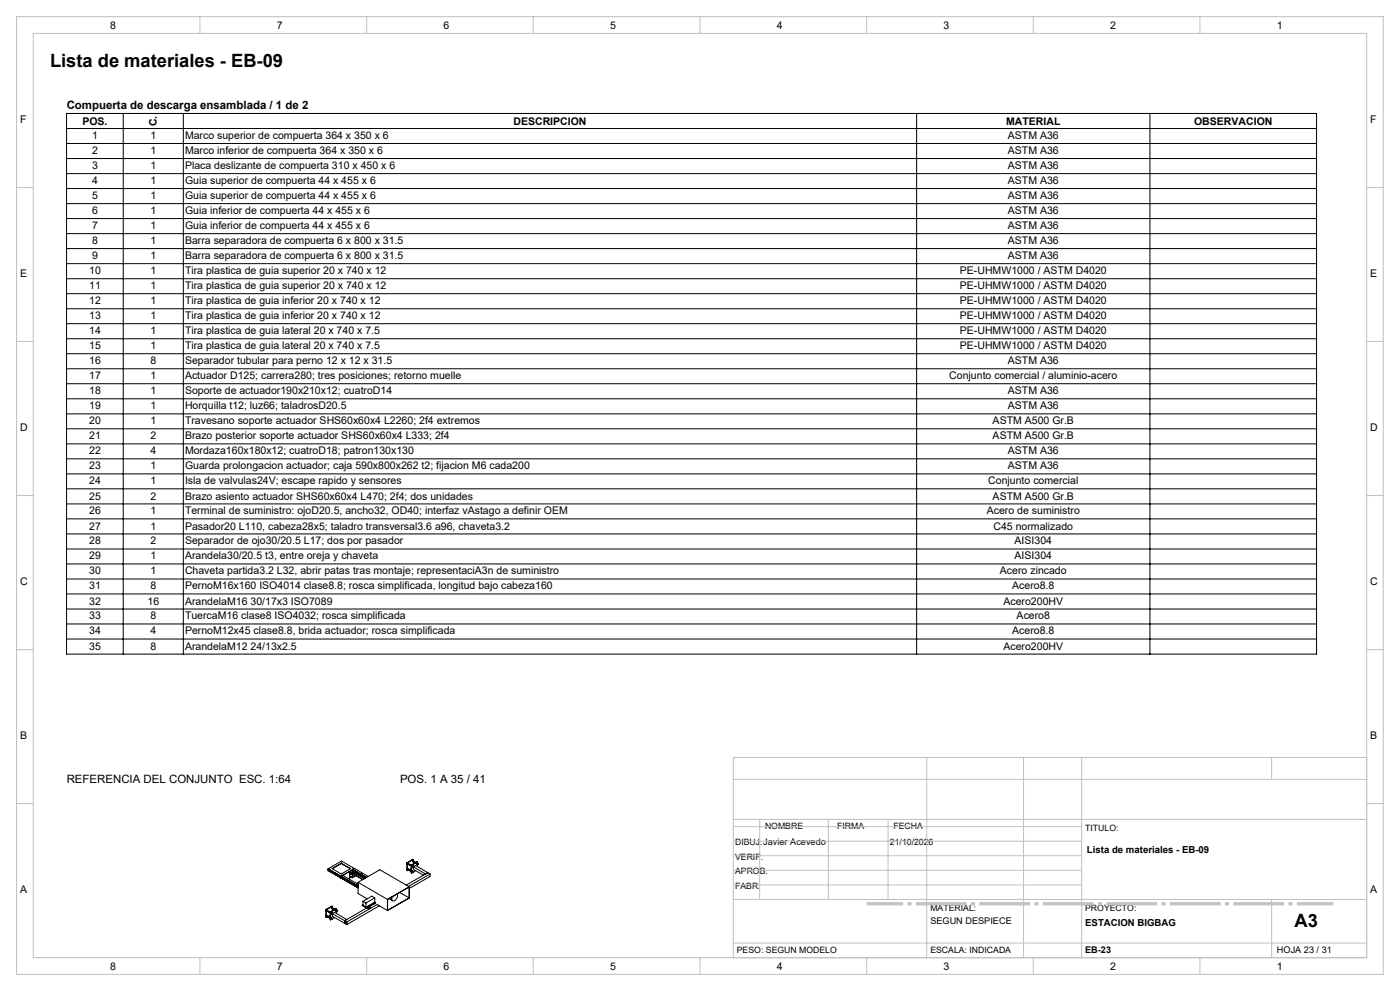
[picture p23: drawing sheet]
<svg xmlns="http://www.w3.org/2000/svg" width="420mm" height="297mm" viewBox="0 0 420 297" stroke-linecap="round" stroke-linejoin="round" font-family="sans-serif">
<defs><g id="words">
<g font-size="5.5">
<text x="15" y="19.9">Lista de materiales - EB-09</text>
<text x="388.4" y="277.8">A3</text>
</g>
<g font-size="3.4">
<text x="20" y="32.7">Compuerta de descarga ensamblada / 1 de 2</text>
<text x="20" y="234.7">REFERENCIA DEL CONJUNTO ESC. 1:64</text>
<text x="120" y="234.7">POS. 1 A 35 / 41</text>
</g>
<g font-size="3.2">
<text x="33" y="8.6">8</text>
<text x="83" y="8.6">7</text>
<text x="133" y="8.6">6</text>
<text x="183" y="8.6">5</text>
<text x="233" y="8.6">4</text>
<text x="283" y="8.6">3</text>
<text x="333" y="8.6">2</text>
<text x="383" y="8.6">1</text>
<text x="6" y="36.8">F</text>
<text x="24.7" y="37.3">POS.</text>
<text x="27.6" y="41.5">1</text>
<text x="45.1" y="41.5">1</text>
<text x="47.1" y="37.8" transform="rotate(-90 47.1 37.8)">C.</text>
<text x="55.5" y="41.5">Marco superior de compuerta 364 x 350 x 6</text>
<text x="154" y="37.3">DESCRIPCION</text>
<text x="301.8" y="37.3">MATERIAL</text>
<text x="302.4" y="41.5">ASTM A36</text>
<text x="358.2" y="37.3">OBSERVACION</text>
<text x="411" y="36.8">F</text>
<text x="27.6" y="46">2</text>
<text x="45.1" y="46">1</text>
<text x="55.5" y="46">Marco inferior de compuerta 364 x 350 x 6</text>
<text x="302.4" y="46">ASTM A36</text>
<text x="27.6" y="50.5">3</text>
<text x="45.1" y="50.5">1</text>
<text x="55.5" y="50.5">Placa deslizante de compuerta 310 x 450 x 6</text>
<text x="302.4" y="50.5">ASTM A36</text>
<text x="27.6" y="55">4</text>
<text x="27.6" y="59.5">5</text>
<text x="45.1" y="55">1</text>
<text x="45.1" y="59.5">1</text>
<text x="55.5" y="55">Guia superior de compuerta 44 x 455 x 6</text>
<text x="55.5" y="59.5">Guia superior de compuerta 44 x 455 x 6</text>
<text x="302.4" y="55">ASTM A36</text>
<text x="302.4" y="59.5">ASTM A36</text>
<text x="27.6" y="64">6</text>
<text x="45.1" y="64">1</text>
<text x="55.5" y="64">Guia inferior de compuerta 44 x 455 x 6</text>
<text x="302.4" y="64">ASTM A36</text>
<text x="27.6" y="68.5">7</text>
<text x="45.1" y="68.5">1</text>
<text x="55.5" y="68.5">Guia inferior de compuerta 44 x 455 x 6</text>
<text x="302.4" y="68.5">ASTM A36</text>
<text x="27.6" y="73">8</text>
<text x="27.6" y="77.5">9</text>
<text x="45.1" y="73">1</text>
<text x="45.1" y="77.5">1</text>
<text x="55.5" y="73">Barra separadora de compuerta 6 x 800 x 31.5</text>
<text x="55.5" y="77.5">Barra separadora de compuerta 6 x 800 x 31.5</text>
<text x="302.4" y="73">ASTM A36</text>
<text x="302.4" y="77.5">ASTM A36</text>
<text x="6" y="82.9">E</text>
<text x="26.7" y="82">10</text>
<text x="45.1" y="82">1</text>
<text x="55.5" y="82">Tira plastica de guia superior 20 x 740 x 12</text>
<text x="288" y="82">PE-UHMW1000 / ASTM D4020</text>
<text x="411" y="82.9">E</text>
<text x="26.7" y="86.5">11</text>
<text x="45.1" y="86.5">1</text>
<text x="55.5" y="86.5">Tira plastica de guia superior 20 x 740 x 12</text>
<text x="288" y="86.5">PE-UHMW1000 / ASTM D4020</text>
<text x="26.7" y="91">12</text>
<text x="26.7" y="95.5">13</text>
<text x="45.1" y="91">1</text>
<text x="45.1" y="95.5">1</text>
<text x="55.5" y="91">Tira plastica de guia inferior 20 x 740 x 12</text>
<text x="55.5" y="95.5">Tira plastica de guia inferior 20 x 740 x 12</text>
<text x="288" y="91">PE-UHMW1000 / ASTM D4020</text>
<text x="288" y="95.5">PE-UHMW1000 / ASTM D4020</text>
<text x="26.7" y="100">14</text>
<text x="45.1" y="100">1</text>
<text x="55.5" y="100">Tira plastica de guia lateral 20 x 740 x 7.5</text>
<text x="288" y="100">PE-UHMW1000 / ASTM D4020</text>
<text x="26.7" y="104.5">15</text>
<text x="45.1" y="104.5">1</text>
<text x="55.5" y="104.5">Tira plastica de guia lateral 20 x 740 x 7.5</text>
<text x="288" y="104.5">PE-UHMW1000 / ASTM D4020</text>
<text x="26.7" y="109">16</text>
<text x="26.7" y="113.5">17</text>
<text x="45.1" y="109">8</text>
<text x="45.1" y="113.5">1</text>
<text x="55.5" y="109">Separador tubular para perno 12 x 12 x 31.5</text>
<text x="55.5" y="113.5">Actuador D125; carrera280; tres posiciones; retorno muelle</text>
<text x="284.8" y="113.5">Conjunto comercial / aluminio-acero</text>
<text x="302.4" y="109">ASTM A36</text>
<text x="26.7" y="118">18</text>
<text x="45.1" y="118">1</text>
<text x="55.5" y="118">Soporte de actuador190x210x12; cuatroD14</text>
<text x="302.4" y="118">ASTM A36</text>
<text x="26.7" y="122.5">19</text>
<text x="45.1" y="122.5">1</text>
<text x="55.5" y="122.5">Horquilla t12; luz66; taladrosD20.5</text>
<text x="302.4" y="122.5">ASTM A36</text>
<text x="6" y="129.1">D</text>
<text x="26.7" y="127">20</text>
<text x="26.7" y="131.5">21</text>
<text x="45.1" y="127">1</text>
<text x="45.1" y="131.5">2</text>
<text x="55.5" y="127">Travesano soporte actuador SHS60x60x4 L2260; 2f4 extremos</text>
<text x="55.5" y="131.5">Brazo posterior soporte actuador SHS60x60x4 L333; 2f4</text>
<text x="297.8" y="127">ASTM A500 Gr.B</text>
<text x="297.8" y="131.5">ASTM A500 Gr.B</text>
<text x="411" y="129.1">D</text>
<text x="26.7" y="136">22</text>
<text x="45.1" y="136">4</text>
<text x="55.5" y="136">Mordaza160x180x12; cuatroD18; patron130x130</text>
<text x="302.4" y="136">ASTM A36</text>
<text x="26.7" y="140.5">23</text>
<text x="45.1" y="140.5">1</text>
<text x="55.5" y="140.5">Guarda prolongacion actuador; caja 590x800x262 t2; fijacion M6 cada200</text>
<text x="302.4" y="140.5">ASTM A36</text>
<text x="26.7" y="145">24</text>
<text x="26.7" y="149.8">25</text>
<text x="45.1" y="145">1</text>
<text x="45.1" y="149.8">2</text>
<text x="55.5" y="145">Isla de valvulas24V; escape rapido y sensores</text>
<text x="55.5" y="149.8">Brazo asiento actuador SHS60x60x4 L470; 2f4; dos unidades</text>
<text x="296.5" y="145">Conjunto comercial</text>
<text x="297.8" y="149.8">ASTM A500 Gr.B</text>
<text x="26.7" y="154">26</text>
<text x="45.1" y="154">1</text>
<text x="55.5" y="154">Terminal de suministro: ojoD20.5, ancho32, OD40; interfaz vAstago a definir OEM</text>
<text x="296" y="154">Acero de suministro</text>
<text x="26.7" y="158.8">27</text>
<text x="45.1" y="158.8">1</text>
<text x="55.5" y="158.8">Pasador20 L110, cabeza28x5; taladro transversal3.6 a96, chaveta3.2</text>
<text x="298.1" y="158.8">C45 normalizado</text>
<text x="26.7" y="163">28</text>
<text x="26.7" y="167.5">29</text>
<text x="45.1" y="163">2</text>
<text x="45.1" y="167.5">1</text>
<text x="55.5" y="163">Separador de ojo30/20.5 L17; dos por pasador</text>
<text x="55.5" y="167.5">Arandela30/20.5 t3, entre oreja y chaveta</text>
<text x="304.4" y="163">AISI304</text>
<text x="304.4" y="167.5">AISI304</text>
<text x="26.7" y="172">30</text>
<text x="45.1" y="172">1</text>
<text x="55.5" y="172">Chaveta partida3.2 L32, abrir patas tras montaje; representaciA3n de suministro</text>
<text x="300" y="172">Acero zincado</text>
<text x="6" y="175.3">C</text>
<text x="26.7" y="176.5">31</text>
<text x="45.1" y="176.5">8</text>
<text x="55.5" y="176.5">PernoM16x160 ISO4014 clase8.8; rosca simplificada, longitud bajo cabeza160</text>
<text x="303.7" y="176.5">Acero8.8</text>
<text x="411" y="175.3">C</text>
<text x="26.7" y="185.5">33</text>
<text x="26.7" y="181.3">32</text>
<text x="44.2" y="181.3">16</text>
<text x="45.1" y="185.5">8</text>
<text x="55.5" y="185.5">TuercaM16 clase8 ISO4032; rosca simplificada</text>
<text x="55.5" y="181.3">ArandelaM16 30/17x3 ISO7089</text>
<text x="301" y="181.3">Acero200HV</text>
<text x="305" y="185.5">Acero8</text>
<text x="26.7" y="190">34</text>
<text x="45.1" y="190">4</text>
<text x="55.5" y="190">PernoM12x45 clase8.8, brida actuador; rosca simplificada</text>
<text x="303.7" y="190">Acero8.8</text>
<text x="26.7" y="194.8">35</text>
<text x="45.1" y="194.8">8</text>
<text x="55.5" y="194.8">ArandelaM12 24/13x2.5</text>
<text x="301" y="194.8">Acero200HV</text>
<text x="6" y="221.4">B</text>
<text x="411" y="221.4">B</text>
<text x="6" y="267.6">A</text>
<text x="411" y="267.6">A</text>
<text x="33" y="290.6">8</text>
<text x="83" y="290.6">7</text>
<text x="133" y="290.6">6</text>
<text x="183" y="290.6">5</text>
<text x="233" y="290.6">4</text>
<text x="283" y="290.6">3</text>
<text x="333" y="290.6">2</text>
<text x="383" y="290.6">1</text>
</g>
<g font-size="2.9">
<text x="326.1" y="255.6">Lista de materiales - EB-09</text>
<text x="325.6" y="277.5">ESTACION BIGBAG</text>
</g>
<g font-size="2.7">
<text x="279.1" y="276.8">SEGUN DESPIECE</text>
<text x="325.6" y="285.6">EB-23</text>
<text x="383.1" y="285.6">HOJA 23 / 31</text>
</g>
<g font-size="2.6">
<text x="229.5" y="248.4">NOMBRE</text>
<text x="251.1" y="248.4">FIRMA</text>
<text x="268" y="248.4">FECHA</text>
<text x="325.6" y="249">TITULO:</text>
<text x="220.5" y="253.3">DIBUJ.Javier Acevedo</text>
<text x="220.5" y="257.7">VERIF.</text>
<text x="267" y="253.3">21/10/2026</text>
<text x="220.5" y="262">APROB.</text>
<text x="220.5" y="266.4">FABR.</text>
<text x="279.1" y="273">MATERIAL:</text>
<text x="325.6" y="273">PROYECTO:</text>
<text x="221.1" y="285.5">PESO: SEGUN MODELO</text>
<text x="279.1" y="285.5">ESCALA: INDICADA</text>
</g>
</g></defs>
<g fill="none" stroke="#000" stroke-width=".3">
<path d="M20 34h375v162h-375zM20 38.5h375M37 34v162M55 34v162M275 34v162M345 34v162M20 43h375M20 47.5h375M20 52h375M20 56.5h375M20 61h375M20 65.5h375"/>
<path d="M20 70h375M20 74.5h375M20 79h375M20 83.5h375M20 88h375M20 92.5h375M20 97h375M20 101.5h375M20 106h375M20 110.5h375M20 115h375M20 119.5h375"/>
<path d="M20 124h375M20 128.5h375M20 133h375M20 137.5h375M20 142h375M20 146.5h375M20 151h375M20 155.5h375M20 160h375M20 164.5h375M20 169h375M20 173.5h375"/>
<path d="M20 178h375M20 182.5h375M20 187h375M20 191.5h375M102.4 258.7v.1M102.4 258.8l-2.7 1.5M102.4 258.8l2.7 1.5M102.5 258.2l-.1 .1M122 258.8h.1M122 258.8v.1M122 258.6h.1M122 258.6v.2"/>
<path d="M122.1 258.9h.1M122.1 258.7v.2M122.1 258.5l.1 .1M122.1 258.5l.1 2.4M122.2 258.5h.1M122.2 258.5l-.2 .1M122.2 258.6v2.3M122.3 258.9l1 .6M122.4 258.7l.9 .6M122.5 258.8l-.2 .2M123.3 259.3l.2 .1M123.3 259.3l.2 2.4"/>
<path d="M123.5 259.7l.1 .1M123.5 259.7v.1M123.5 259.7h.1M123.5 257.8h.1M123.5 259.4v2.3M123.5 259.8h.1M123.6 259.5l.1 .1M123.6 259.5l-.1 .2M123.6 259.8l.1 .1M123.6 257.7h.1M123.6 257.7l-.1 .1M123.6 259.7l.1 .2"/>
<path d="M123.7 259.7l.2 .2M123.7 258.1l.8 .5M123.7 259.6l-.1 .1M123.7 259.4l.2 .1M123.7 259.4l-.1 .1M123.7 259.7l.2 .1M123.7 258.1l.9 .4M123.8 259.4l-.3 .3M123.8 259.8l-.1 .1M123.9 257.9l.9 .5M123.9 259.5l-.2 .1M123.9 259.5v.1"/>
<path d="M123.9 257.9l-.1 .3M124 257.6l-1.9 .9M124 257.6l-1.8 1M124 257.6v.4M124 258.3v.6M124 259.9v.7l3 1.7M124 259.7h-.3M124 259.8l3.7 2.1 .6-.4M124.1 259.7l.6-.3 3.6 2.1M124.9 258.8l.1 .1M124.9 258.8l.1 .2M124.9 258.9l.1 .1"/>
<path d="M125 258.9h.1M125 258.9v.1M125 258.7h.2M125 258.7v.2M125 259h.2M125.1 258.9l.1 .1M125.1 258.9l.3 .2M125.1 258.9l.2 .1M125.2 258.5l-.3 .3M125.2 258.5h.1M125.2 259v.7M125.2 258.7l-.1 .2"/>
<path d="M125.2 258.5l.1 .2M125.2 258.5l-.2 .2M125.2 258.3l-.3 .6M125.2 258.3l-1.7 1.1M125.2 258.3l-1.9 1M125.3 258.7h-.1M125.3 258.7l.1 .1M125.3 258.9h.2l-.1 .2zM125.5 258.8l-.3-.1-.1 .2M97.6 272.8l.2 .1M97.6 272.8l.1 .1M97.6 274.5h.2"/>
<path d="M97.6 274.5l.1 .1M97.7 274.3h.1M97.7 272.6l.1 .1M97.7 272.6l-.1 .2M97.7 274.3l-.1 .2M97.8 272.9v.1M97.8 274.6h.1M97.8 272.8v.1M97.8 274.4v.2M97.8 272.6l.1 .1M97.8 272.6l.1 2.4M97.8 272.9h-.1"/>
<path d="M97.8 274.6h-.1M97.8 274.2l-.1 .1M97.9 272.5h.1M97.9 272.7v2.3M97.9 272.5l-.2 .1M98 272.9l1 .7M98 274.6l1 .6M98.1 272.8l.9 .5M98.1 274.4l.9 .6M98.2 272.8l-.2 .2M98.2 274.5l-.2 .2M98.2 274.8l-.3 .2"/>
<path d="M98.4 260.4l9 5.1M98.4 260.8l3.9 2.4M98.4 260.8l3.9 2.3M98.5 260.5v.4l8.9 5.1M98.5 260.8h-.1M98.7 260.4h.1M98.8 260.3v.1M99 274.3l-.5 .3M99 273.3l.2 .1M99 273.3l.2 2.4M99.2 273.7l.1 .1M99.2 273.7v.1"/>
<path d="M99.2 273.7h.1M99.2 275.4v.1M99.2 275.4h.1M99.2 271.8h.1M99.2 273.4v2.3M99.2 273.8h.1M99.2 275.5h.1M99.2 275.4l.4 .2M99.3 275.2l.1 .1M99.3 275.2l-.1 .2M99.3 273.5l.1 .1M99.3 273.5l-.1 .2"/>
<path d="M99.3 273.8l.1 .1M99.3 271.7h.1M99.3 271.7l-.1 .1M99.4 275.6l-.2 .1M99.4 275.4v.1M99.4 273.8h.1M99.4 273.8l.2 .1M99.4 273.4l-.1 .1M99.4 275.3v.3M99.4 275.1l.2 .1M99.4 275.1l-.1 .1M99.4 273.6l-.1 .2"/>
<path d="M99.4 273.4l.2 .1M99.4 275.4l.2 .1M99.4 272.1l.9 .5M99.5 273.4l-.3 .3M99.5 275.1l-.3 .3M99.5 275.5l-.1 .1M99.5 273.9h-.1M99.5 273.5l-.3 .2M99.6 273.5v.1M99.6 275.2v.1M99.6 271.9l.9 .6M99.6 275.2l-.2 .1"/>
<path d="M99.6 273.5l-.2 .1M99.6 272l-.2 .2 .8 .4M99.6 260.3l2.8-1.6 2.8 1.6-2.8 1.6zM99.7 271.6l-1.8 1.1M99.7 271.6v.4M99.7 272.3v.6M99.7 273.9v.7l3.7 2.1M99.7 271.6l-1.9 1M99.7 275.4h-.3M99.7 273.7l-.2-.1-.1 .2M99.8 273.8l.6-.4 3.6 2.2-.6 .3zM100.4 275l-.7 .3"/>
<path d="M100.6 272.9v.1M100.6 272.9h.1M100.6 273h.1M100.6 272.9l.3 .2M100.7 272.7l.2 .1M100.7 272.7l-.1 .2M100.8 272.9l.1 .1M100.8 272.9l.3 .2M100.9 272.6l-.3 .3M100.9 272.6h.1M100.9 272.8v.3M100.9 272.6l.1 .1"/>
<path d="M100.9 272.6l-.2 .1M100.9 272.4l-.3 .5M100.9 272.4l-1.7 1M100.9 273v.8M100.9 272.4l-.1-.1-1.8 1M100.9 273v.1M101 272.7l-.1 .1M101 272.7l.1 .1M101.1 272.8h.1M101.2 272.9l-.3-.1-.1 .1M102.4 262.4h.1M102.3 262.5h.1"/>
<path d="M102.3 262.6l.5-.3 4.6 2.7M102.3 262.6v.1M102.3 263.1v.1M102.3 263.1l5.1 2.9M102.3 263.2l5.1 2.9M103.4 275.9l.6 .4M103.4 275.9v.8M103.4 276.7l.6 .4M103.4 276l.6 .4-.6 .3 .6 .3M104 276.3v.8M104.8 263.8h.1M104.8 263.8v.1"/>
<path d="M104.9 261.3l.8 .5M104.9 261.3l.9 .4M104.9 261.3v1.3l.8 .5M105 261.9l.2 .2zM105.1 261.8l.2-.1 .1 .3M105.2 261.7l.3 .3M105.2 261.8l.2 .2M105.2 261.8l-.2 .1M105.3 261.7h.1M105.3 262.1h.1M105.3 262.8l-.8 .5M105.3 262h.1"/>
<path d="M105.4 262h.1M105.3 262l-.1 .1M105.4 262.1h.1M105.4 262.9l-.8 .4M105.4 262v.1M105.5 262l-.1 .1M105.5 262h-.1M105.5 261.5l.2 .1M105.6 261.4l.2 .3M105.7 261.8v1.3M105.7 260.7l.1 .1M105.8 260.8l.9 .4"/>
<path d="M105.8 260.8v.5M105.8 260.8l.8 .5M105.8 261.7l.1 .2M105.8 261.7l-.1 .1M105.8 260.6h.1M105.8 261.7v1.1l.8-.4M105.8 262l.8 .4M105.8 260.6l-2.9 1.8M105.8 260.6l4.2 2.4M105.8 260.6l4.1 2.4M105.9 261.8l.3-.3 3.1 1.8M105.9 261.8v.1"/>
<path d="M105.9 261.8l3 1.8M105.9 261.9l2.9 1.7M106 260.3h.1M106 261.2h.2l.1 .3M106 261.2l-.4 .2M106 261.2l.3 .3M106.2 261.2h.1M106.3 261.5v.1M106.3 260.3l-4 2.3M106.3 260.3l-3.9-2.2-4 2.3M106.3 260.3l-.5 .3M106.3 260.3l4.2 2.4"/>
<path d="M106.6 261.3v.5M106.6 262.3v.1M106.7 261.2l-.1 .1M106.7 261.2v.6M106.7 262.4l-1 .7M106.7 261.3l3.1 1.8M107.1 261.9l2.4 1.3M107.2 261.8l2.4 1.4M107.3 261.8l2.4 1.3M107.4 265.5v.6M107.4 261.7l-.5 .2M107.4 265.3l-.1 .1"/>
<path d="M107.4 265.3h.1M107.4 265.8h.1M107.4 264.4l8.8 5.2M107.4 264.4v3.4l2.8 1.6M107.4 264.4l6.5-3.7 8.9 5.1M107.4 265.9v.1M107.4 265.5h.1M107.4 266v.1M107.4 261.7l-.5 .3M108.5 261.7h.1M108.5 261.7l-.1 .1M108.7 271.3l1.3 .8"/>
<path d="M108.7 271.4l1.3 .7M108.7 271.2v.2M108.7 271.2l.2 .2M108.9 270.1v1.3M108.9 270.1l.9 .5M108.9 271.4l.9 .5M108.9 271.1l-.2 .1M109.8 270.6v1.3M109.8 271.9l.2 .1M110 272.1l-6.6 3.8M110 272v.1M110.1 271.8h.1"/>
<path d="M110.1 271.7h.2M110.1 271.7l-.3 .2M110.1 271.7h.1M110.1 271.7v.1M110.2 272h.1M110.2 271.7h-.1M110.2 271.7v.1M110.2 271.7h.1M110.3 271.8h-.2M110.3 272h.1M110.3 271.7v.1M110.3 272h-.1"/>
<path d="M110.3 271.8h-.1M110.3 271.9l.4 .4M110.7 271.7v.6M111 271.6v.5l-.3 .2M112.2 270.6h.1M112.2 270.5v.1M112.2 270.5h.1M112.2 270.5l-2 1.1M112.3 270.5h.1M112.3 270.5v.1M112.3 270.8h.1M112.3 270.5l.1 .1"/>
<path d="M112.4 270.6h.1M112.4 270.6h-.2M112.4 270.5l-.2 .1M112.4 270.8h-.1M112.4 270.5h-.1M112.4 270.6h-.1M112.4 269.1l-2.6 1.5M112.4 269.1l-.9-.5-2.6 1.5M112.4 269.1v1.3M112.4 270.4h-.1M112.4 270.4l.3 .1M112.7 270.5l-2.7 1.6"/>
<path d="M113.3 271.2l2.9 1.7M113.3 271l-9.3 5.3M113.8 271.5l-9.8 5.6M116.3 269.6l-.1 3.3M116.7 269.3l1.1 .6M117.1 269.1l.4 .3M117.7 268.7l-.2 .7M119.2 267.9v1l-.6 .9-.8 .2-.3-.6M119.9 267.5l2.9 1.6M122 260.5h.1M122 260.5v.1M122 260.2l.1 .1"/>
<path d="M122 260.2v.3M122.1 260.5v.1M122.1 260.4v.1M122.1 260.2h-.1M122.1 260.5l-.1 .1M122.3 260.6l1 .6M122.4 260.4l.9 .5M122.5 260.4l-.2 .2M122.5 260.7l-.3 .2M122.8 265.8l-6.6 3.8M122.8 269.1l-6.5 3.7M122.8 265.8v3.3"/>
<path d="M123.3 260.3l-.5 .3M123.5 261.3l.1 .2M123.5 261.3v.1M123.5 261.3h.1M123.5 261.4h.1M123.5 261.3l.1 .1M123.6 261.1l.1 .1M123.6 261.1l-.1 .2M123.6 261.4l.1 .1M123.7 261.5l-.2 .2M123.7 261.4l.2 .1M123.7 261.2l-.1 .2"/>
<path d="M123.7 261.1h.2M123.7 261.1h-.1M123.8 261.1l-.3 .2M123.8 261.5h-.1M123.9 261.1l-.2 .1M123.9 261.1v.2M124.7 260.9l-1 .5M128.3 261.5l-6.4 3.8M128.3 261.5l.7 .4M129 261.9l-6.4 3.7M129 261.9v.8l-6.2 3.6"/>
<circle cx="102.4" cy="258.2" r=".06"/>
<circle cx="124" cy="259.8" r=".1"/>
<circle cx="98.8" cy="260.3" r=".06"/>
<circle cx="99.7" cy="275.5" r=".1"/>
<circle cx="99.7" cy="273.8" r=".1"/>
<circle cx="101.1" cy="273" r=".1"/>
<circle cx="124" cy="261.4" r=".1"/>
</g>
<path d="M260 270.9h140" fill="none" stroke="#c0c0c0" stroke-width="1" stroke-dasharray="15.2 1.3 1.3 1.3" stroke-dashoffset="4.3" stroke-linecap="butt"/>
<g fill="none" stroke="#c0c0c0" stroke-width=".3">
<path d="M5 5h410v287h-410zM10 10h400v277h-400zM60 5v5M110 5v5M160 5v5M210 5v5M260 5v5M310 5v5M360 5v5M5 56.2h5M410 56.2h5M5 102.3h5"/>
<path d="M410 102.3h5M5 148.5h5M410 148.5h5M5 194.7h5M410 194.7h5M220 233.6h190M278 227v60M307.1 227v60M324.5 227v60M381.5 227v6.6M410 227h-190v60M5 240.8h5"/>
<path d="M220 245.6h190M220 256.5h104.5M220 252.1h104.5M220 247.8h104.5M227.9 245.6v24M248.5 245.6v24M266.4 245.6v24M410 240.8h5M220 269.6h190M220 265.2h104.5M220 260.8h104.5M381.5 269.6v17.4"/>
<path d="M60 287v5M110 287v5M160 287v5M210 287v5M220 282.6h190M260 287v5M310 287v5M360 287v5"/>
</g>
<use href="#words"/>
</svg>
